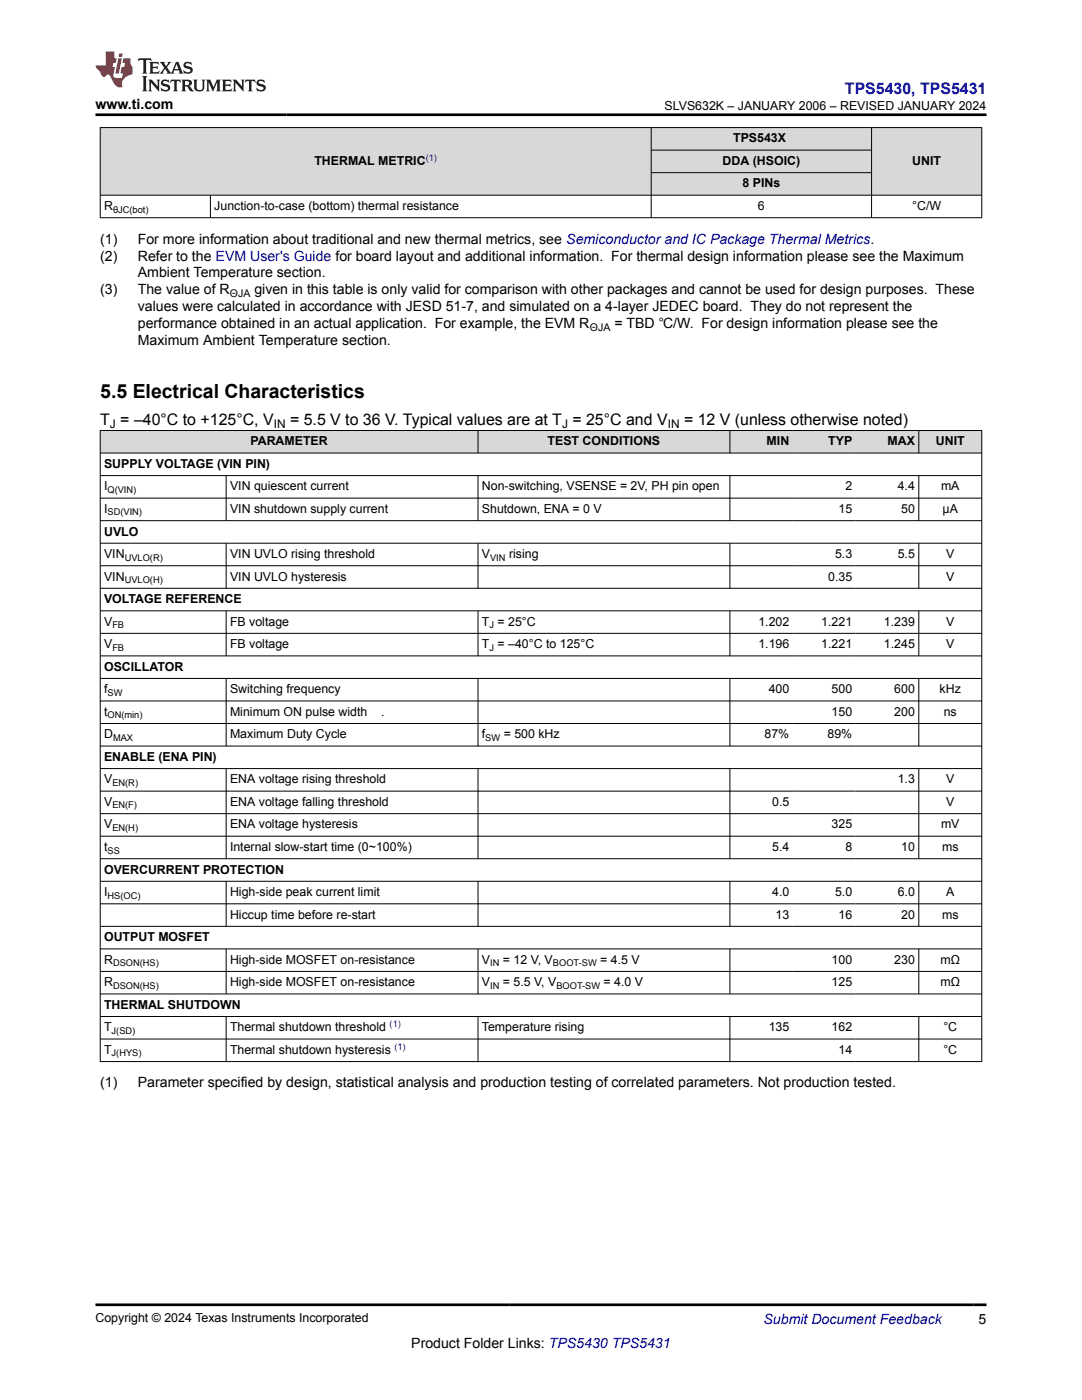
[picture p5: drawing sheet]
<svg xmlns="http://www.w3.org/2000/svg" width="216mm" height="279mm" viewBox="0 0 216 279" stroke-linecap="round" stroke-linejoin="round" font-family="sans-serif">
<defs><g id="words">
<text font-size="3.9" x="20" y="79.4">5.5 Electrical Characteristics</text>
<text font-size="3.2" fill="#00f" x="168.6" y="18.7">TPS5430, TPS5431</text>
<g font-size="3.2">
<text x="20" y="84.9">T = –40°C to +125°C, V</text>
<text x="57.9" y="84.9">= 5.5 V to 36 V. Typical values are at T = 25°C and V</text>
<text x="136.5" y="84.9">= 12 V (unless otherwise noted)</text>
</g>
<g font-size="2.8">
<text x="19" y="21.8">www.ti.com</text>
<text x="20" y="48.6">(1)</text>
<text x="20" y="52">(2)</text>
<text x="27.5" y="48.6">For more information about traditional and new thermal metrics, see Semiconductor and IC Package Thermal Metrics.</text>
<text x="27.5" y="52">Refer to the EVM User's Guide for board layout and additional information. For thermal design information please see the Maximum</text>
<text x="20" y="58.8">(3)</text>
<text x="27.5" y="55.4">Ambient Temperature section.</text>
<text x="27.5" y="58.8">The value of R</text>
<text x="50.8" y="58.8">given in this table is only valid for comparison with other packages and cannot be used for design purposes. These</text>
<text x="27.5" y="62.2">values were calculated in accordance with JESD 51-7, and simulated on a 4-layer JEDEC board. They do not represent the</text>
<text x="27.5" y="65.5">performance obtained in an actual application. For example, the EVM R</text>
<text x="122.6" y="65.5">= TBD ℃/W. For design information please see the</text>
<text x="27.5" y="68.9">Maximum Ambient Temperature section.</text>
<text x="20" y="217">(1)</text>
<text x="27.5" y="217">Parameter specified by design, statistical analysis and production testing of correlated parameters. Not production tested.</text>
<text x="82.1" y="269">Product Folder Links: TPS5430 TPS5431</text>
<text x="195.3" y="264.2">5</text>
</g>
<text font-size="2.8" fill="#00f" x="152.4" y="264.2">Submit Document Feedback</text>
<g font-size="2.5">
<text x="132.6" y="21.9">SLVS632K – JANUARY 2006 – REVISED JANUARY 2024</text>
<text x="146.3" y="28.4">TPS543X</text>
<text x="62.7" y="32.9">THERMAL METRIC</text>
<text x="144.2" y="32.9">DDA (HSOIC)</text>
<text x="182" y="32.9">UNIT</text>
<text x="20.8" y="41.9">R</text>
<text x="42.8" y="41.9">Junction-to-case (bottom) thermal resistance</text>
<text x="148.1" y="37.4">8 PINs</text>
<text x="151.2" y="41.9">6</text>
<text x="182" y="41.9">°C/W</text>
<text x="50" y="88.9">PARAMETER</text>
<text x="109.3" y="88.9">TEST CONDITIONS</text>
<text x="153" y="88.9">MIN</text>
<text x="165.3" y="88.9">TYP</text>
<text x="177.1" y="88.9">MAX</text>
<text x="186.7" y="88.9">UNIT</text>
<text x="20.8" y="93.4">SUPPLY VOLTAGE (VIN PIN)</text>
<text x="20.8" y="97.9">I</text>
<text x="45.9" y="97.9">VIN quiescent current</text>
<text x="96.2" y="97.9">Non-switching, VSENSE = 2V, PH pin open</text>
<text x="168.7" y="97.9">2</text>
<text x="179.1" y="97.9">4.4</text>
<text x="187.8" y="97.9">mA</text>
<text x="20.8" y="102.4">I</text>
<text x="20.8" y="106.9">UVLO</text>
<text x="45.9" y="102.4">VIN shutdown supply current</text>
<text x="96.2" y="102.4">Shutdown, ENA = 0 V</text>
<text x="167.3" y="102.4">15</text>
<text x="179.8" y="102.4">50</text>
<text x="188.1" y="102.4">µA</text>
<text x="20.8" y="111.4">VIN</text>
<text x="45.9" y="111.4">VIN UVLO rising threshold</text>
<text x="96.2" y="111.4">V</text>
<text x="101.6" y="111.4">rising</text>
<text x="166.6" y="111.4">5.3</text>
<text x="179.1" y="111.4">5.5</text>
<text x="188.8" y="111.4">V</text>
<text x="20.8" y="115.9">VIN</text>
<text x="45.9" y="115.9">VIN UVLO hysteresis</text>
<text x="165.3" y="115.9">0.35</text>
<text x="188.8" y="115.9">V</text>
<text x="20.8" y="120.4">VOLTAGE REFERENCE</text>
<text x="20.8" y="124.9">V</text>
<text x="45.9" y="124.9">FB voltage</text>
<text x="96.2" y="124.9">T = 25°C</text>
<text x="151.3" y="124.9">1.202</text>
<text x="163.9" y="124.9">1.221</text>
<text x="176.4" y="124.9">1.239</text>
<text x="188.8" y="124.9">V</text>
<text x="20.8" y="129.4">V</text>
<text x="45.9" y="129.4">FB voltage</text>
<text x="96.2" y="129.4">T = –40°C to 125°C</text>
<text x="151.3" y="129.4">1.196</text>
<text x="163.9" y="129.4">1.221</text>
<text x="176.4" y="129.4">1.245</text>
<text x="188.8" y="129.4">V</text>
<text x="20.8" y="133.9">OSCILLATOR</text>
<text x="20.8" y="138.4">f</text>
<text x="20.8" y="142.9">t</text>
<text x="45.9" y="138.4">Switching frequency</text>
<text x="45.9" y="142.9">Minimum ON pulse width</text>
<text x="76.1" y="142.9">.</text>
<text x="153.4" y="138.4">400</text>
<text x="165.9" y="138.4">500</text>
<text x="165.9" y="142.9">150</text>
<text x="178.4" y="138.4">600</text>
<text x="178.4" y="142.9">200</text>
<text x="187.5" y="138.4">kHz</text>
<text x="188.3" y="142.9">ns</text>
<text x="20.8" y="147.4">D</text>
<text x="45.9" y="147.4">Maximum Duty Cycle</text>
<text x="96.2" y="147.4">f</text>
<text x="100.5" y="147.4">= 500 kHz</text>
<text x="152.6" y="147.4">87%</text>
<text x="165.1" y="147.4">89%</text>
<text x="20.8" y="151.9">ENABLE (ENA PIN)</text>
<text x="20.8" y="156.3">V</text>
<text x="20.8" y="160.8">V</text>
<text x="45.9" y="156.3">ENA voltage rising threshold</text>
<text x="45.9" y="160.8">ENA voltage falling threshold</text>
<text x="154.1" y="160.8">0.5</text>
<text x="179.1" y="156.3">1.3</text>
<text x="188.8" y="156.3">V</text>
<text x="188.8" y="160.8">V</text>
<text x="20.8" y="165.3">V</text>
<text x="45.9" y="165.3">ENA voltage hysteresis</text>
<text x="165.9" y="165.3">325</text>
<text x="187.8" y="165.3">mV</text>
<text x="20.8" y="169.8">t</text>
<text x="45.9" y="169.8">Internal slow-start time (0~100%)</text>
<text x="154.1" y="169.8">5.4</text>
<text x="168.7" y="169.8">8</text>
<text x="179.8" y="169.8">10</text>
<text x="188" y="169.8">ms</text>
<text x="20.8" y="174.3">OVERCURRENT PROTECTION</text>
<text x="20.8" y="178.8">I</text>
<text x="45.9" y="178.8">High-side peak current limit</text>
<text x="154.1" y="178.8">4.0</text>
<text x="166.6" y="178.8">5.0</text>
<text x="179.1" y="178.8">6.0</text>
<text x="188.8" y="178.8">A</text>
<text x="45.9" y="183.3">Hiccup time before re-start</text>
<text x="154.8" y="183.3">13</text>
<text x="167.3" y="183.3">16</text>
<text x="179.8" y="183.3">20</text>
<text x="188" y="183.3">ms</text>
<text x="20.8" y="187.8">OUTPUT MOSFET</text>
<text x="20.8" y="192.3">R</text>
<text x="20.8" y="196.8">R</text>
<text x="45.9" y="192.3">High-side MOSFET on-resistance</text>
<text x="45.9" y="196.8">High-side MOSFET on-resistance</text>
<text x="96.2" y="192.3">V</text>
<text x="96.2" y="196.8">V</text>
<text x="100.3" y="192.3">= 12 V, V</text>
<text x="100.3" y="196.8">= 5.5 V, V</text>
<text x="119.8" y="192.3">= 4.5 V</text>
<text x="120.5" y="196.8">= 4.0 V</text>
<text x="165.9" y="192.3">100</text>
<text x="165.9" y="196.8">125</text>
<text x="178.4" y="192.3">230</text>
<text x="187.7" y="192.3">mΩ</text>
<text x="187.7" y="196.8">mΩ</text>
<text x="20.8" y="201.3">THERMAL SHUTDOWN</text>
<text x="20.8" y="205.8">T</text>
<text x="45.9" y="205.8">Thermal shutdown threshold</text>
<text x="96.2" y="205.8">Temperature rising</text>
<text x="153.4" y="205.8">135</text>
<text x="165.9" y="205.8">162</text>
<text x="188.2" y="205.8">°C</text>
<text x="20.8" y="210.3">T</text>
<text x="45.9" y="210.3">Thermal shutdown hysteresis</text>
<text x="167.3" y="210.3">14</text>
<text x="188.2" y="210.3">°C</text>
<text x="19" y="263.9">Copyright © 2024 Texas Instruments Incorporated</text>
</g>
<g font-size="2.4">
<text x="21.9" y="85.5">J</text>
<text x="54.6" y="85.5">IN</text>
<text x="112.2" y="85.5">J</text>
<text x="133.2" y="85.5">IN</text>
</g>
<g font-size="2.1">
<text x="45.9" y="59.3">ΘJA</text>
<text x="117.7" y="66.1">ΘJA</text>
</g>
<g font-size="1.9" fill="#00f">
<text x="84.9" y="32.1">(1)</text>
<text x="77.7" y="205">(1)</text>
<text x="78.7" y="209.5">(1)</text>
</g>
<g font-size="1.9">
<text x="22.6" y="42.4">θJC(bot)</text>
<text x="21.5" y="98.4">Q(VIN)</text>
<text x="21.5" y="102.9">SD(VIN)</text>
<text x="24.9" y="111.9">UVLO(R)</text>
<text x="97.8" y="111.9">VIN</text>
<text x="24.9" y="116.4">UVLO(H)</text>
<text x="22.4" y="125.4">FB</text>
<text x="97.7" y="125.4">J</text>
<text x="22.4" y="129.9">FB</text>
<text x="97.7" y="129.9">J</text>
<text x="21.5" y="138.9">SW</text>
<text x="21.5" y="143.3">ON(min)</text>
<text x="22.6" y="147.8">MAX</text>
<text x="96.8" y="147.8">SW</text>
<text x="22.4" y="156.8">EN(R)</text>
<text x="22.4" y="161.3">EN(F)</text>
<text x="22.4" y="165.8">EN(H)</text>
<text x="21.5" y="170.3">SS</text>
<text x="21.5" y="179.3">HS(OC)</text>
<text x="22.6" y="192.8">DSON(HS)</text>
<text x="22.6" y="197.3">DSON(HS)</text>
<text x="97.8" y="192.8">IN</text>
<text x="97.8" y="197.3">IN</text>
<text x="110.3" y="192.8">BOOT-SW</text>
<text x="111" y="197.3">BOOT-SW</text>
<text x="22.3" y="206.3">J(SD)</text>
<text x="22.3" y="210.8">J(HYS)</text>
</g>
</g></defs>
<g fill="#d8d8d8">
<path d="M20 25.5h175.9v4.5h-175.9z" fill-rule="evenodd"/>
<path d="M20.1 25.5h109.8v13.4h-109.8z" fill-rule="evenodd"/>
<path d="M130 25.5h43.9v4.4h-43.9z" fill-rule="evenodd"/>
<path d="M174 25.5h21.8v13.4h-21.8z" fill-rule="evenodd"/>
<path d="M130 30h43.9v4.4h-43.9z" fill-rule="evenodd"/>
<path d="M130 34.5h43.9v4.4h-43.9z" fill-rule="evenodd"/>
</g>
<path d="M19.9 25.5h176.1M19.9 39h176.1M20 25.4v18.1M42 39v4.5M129.9 25.4v18.1M129.9 30h44.1M129.9 34.5h44.1M173.9 25.4v18.1M195.9 25.4v18.1M19.9 43.5h176.1" fill="none" stroke="#000" stroke-width=".2"/>
<g fill="#d8d8d8">
<path d="M20 85.9h175.9v4.5h-175.9z" fill-rule="evenodd"/>
<path d="M20.1 86h75.2v4.4h-75.2z" fill-rule="evenodd"/>
<path d="M95.4 86h50.2v4.4h-50.2z" fill-rule="evenodd"/>
<path d="M145.7 86h12.5v4.4h-12.5z" fill-rule="evenodd"/>
<path d="M158.2 86h12.6v4.4h-12.6z" fill-rule="evenodd"/>
<path d="M170.8 86h12.5v4.4h-12.5z" fill-rule="evenodd"/>
<path d="M183.4 86h12.4v4.4h-12.4z" fill-rule="evenodd"/>
</g>
<g fill="none" stroke="#000" stroke-width=".2">
<path d="M19.9 85.9h176.1M19.9 90.4h176.1M19.9 94.9h176.1M19.9 99.4h176.1M20 85.9v126M45.1 94.9v9.1M95.4 85.9v4.6M95.4 94.9v9.1M145.6 85.9v4.6M145.6 94.9v9.1M183.3 85.9v4.6M183.3 94.9v9.1"/>
<path d="M195.9 85.9v126M19.9 103.9h176.1M19.9 108.4h176.1M19.9 112.9h176.1M19.9 117.4h176.1M45.1 108.4v9.1M95.4 108.4v9.1M145.6 108.4v9.1M183.3 108.4v9.1M19.9 121.9h176.1M19.9 126.4h176.1M19.9 130.9h176.1"/>
<path d="M19.9 135.4h176.1M19.9 139.9h176.1M45.1 121.9v9.1M45.1 135.4v13.6M95.4 121.9v9.1M95.4 135.4v13.6M145.6 121.9v9.1M145.6 135.4v13.6M183.3 121.9v9.1M183.3 135.4v13.6M19.9 144.4h176.1M19.9 148.9h176.1"/>
<path d="M19.9 153.4h176.1M19.9 157.9h176.1M45.1 153.4v18M95.4 153.4v18M145.6 153.4v18M183.3 153.4v18M19.9 162.4h176.1M19.9 166.9h176.1M19.9 171.4h176.1M19.9 175.9h176.1M45.1 175.9v9M95.4 175.9v9"/>
<path d="M145.6 175.9v9M183.3 175.9v9M19.9 180.4h176.1M19.9 184.9h176.1M19.9 189.4h176.1M19.9 193.9h176.1M19.9 198.4h176.1M45.1 189.4v9M95.4 189.4v9M145.6 189.4v9M183.3 189.4v9M19.9 202.9h176.1"/>
<path d="M19.9 207.4h176.1M19.9 211.9h176.1M45.1 202.9v9M95.4 202.9v9M145.6 202.9v9M183.3 202.9v9"/>
</g>
<path d="M27.7 11.6l-.2 .6 .5-.2h.6v.1v2.2l-.2 .4h1l-.2-.4v-2.2v-.1h.5l.5 .2-.1-.6zM29.8 12.4l.2 .3v1.6l-.2 .4h1.9l.1-.6a1.08 1.08 0 0 1-1.3 .2v-.7h.6l.4 .2v-.7l-.4 .2h-.6v-.5l.2-.2a1 1 0 0 1 1 .3l-.1-.5zM31.8 12.4l1 1.1-1 1.2h.9l-.2-.2 .4-.8 .5 .8-.2 .2h1.6l-.2-.2 .1-.5h1l.1 .5-.1 .2h.9l-.2-.4-.8-1.9h-.5l-1 2.1-.8-1.1 .9-1h-.8l.2 .2-.5 .6-.3-.6 .1-.2zM35.2 12.8l.4 1h-.8zM36.8 12.5a.65 .65 0 0 0-.2 .7 .65 .65 0 0 0 .6 .5l.7 .1 .1 .3a.79 .79 0 0 1-.7 .4 .79 .79 0 0 1-.7-.5l.1 .7 .2-.1a.93 .93 0 0 0 1.1 0 .93 .93 0 0 0 .4-.9 1.46 1.46 0 0 0-1.2-.6l-.1-.3a1.09 1.09 0 0 1 1.2 .2l-.2-.6-.1 .1-.6-.2zM28.4 15.2l.2 .4v2.2l-.2 .4h1l-.2-.4v-2.2l.2-.4zM29.6 15.9l.2 .4v1.5l-.2 .4h.8l-.3-.4v-1.3l1.7 1.8v-2l.2-.4h-.8l.2 .2 .1 1.1-1.2-1.3zM32.3 16a.65 .65 0 0 0-.2 .8 .65 .65 0 0 0 .7 .4l.6 .2 .1 .2a.79 .79 0 0 1-.7 .4 .79 .79 0 0 1-.7-.5l.1 .7 .2-.1a.93 .93 0 0 0 1.1 .1 .93 .93 0 0 0 .4-1 1.46 1.46 0 0 0-1.2-.5l-.1-.4a1.09 1.09 0 0 1 1.2 .2l-.2-.6-.1 .1-.6-.1zM34.1 15.9l-.1 .6a.63 .63 0 0 1 .7-.3l.1 1.6-.3 .4h1l-.2-.4v-1.6a.66 .66 0 0 1 .8 .3l-.1-.6zM36.2 15.9l.2 .4v1.5l-.2 .4h.9l-.2-.2v-.7h.5l.1 .2a.79 .79 0 0 0 1.2 .6l-1-.9a.61 .61 0 0 0 .6-.6 .61 .61 0 0 0-.5-.7zM36.9 16.2h.2a.47 .47 0 0 1 .5 .1 .47 .47 0 0 1 .1 .5l-.2 .1-.6 .1zM38.5 15.9l.2 .2a2.27 2.27 0 0 0 .4 2 1.04 1.04 0 0 0 1.7-.7v-1.3l.2-.2h-.8l.2 .4v1.1a.6 .6 0 0 1-.6 .6 .6 .6 0 0 1-.6-.6v-1.1l.3-.4zM41.1 15.9l.2 .4v1.5l-.2 .4h.7l-.2-.4v-1.4l.9 1.9 .8-1.9v1.4l-.2 .4h1l-.3-.4v-1.5l.3-.4h-.8l-.7 1.5-.7-1.5zM44.3 15.9l.2 .4v1.5l-.2 .4h1.9l.1-.6a1.09 1.09 0 0 1-1.3 .2v-.7h.6l.4 .2v-.6l-.4 .2h-.6v-.6l.2-.1a1.01 1.01 0 0 1 1 .3l-.1-.6zM46.4 15.9l.3 .4v1.5l-.3 .4h.8l-.2-.4v-1.3l1.6 1.8v-2l.2-.4h-.7l.2 .2v1.1l-1.2-1.3zM49 15.9l-.1 .6a.63 .63 0 0 1 .8-.3v1.6l-.3 .4h1l-.2-.4v-1.6a.66 .66 0 0 1 .8 .3l-.1-.6zM51.4 16a.65 .65 0 0 0-.2 .8 .65 .65 0 0 0 .6 .4l.6 .2 .2 .2a.79 .79 0 0 1-.8 .4 .79 .79 0 0 1-.6-.5l.1 .7 .2-.1a.93 .93 0 0 0 1 .1 .93 .93 0 0 0 .5-1 1.46 1.46 0 0 0-1.3-.5l-.1-.4a1.09 1.09 0 0 1 1.3 .2l-.2-.6-.2 .1-.5-.1z" fill="#231f20"/>
<path d="M21.1 10.3v2.7h-2.1l.1 .4 .9 1a.95 .95 0 0 0 .9 .9 .59 .59 0 0 1 .6-.4 .59 .59 0 0 1 .5 .3l.4 .8a1.59 1.59 0 0 0 2.1 1.4 1.61 1.61 0 0 1 1-2.3l1-.3-.1-1.5a1.59 1.59 0 0 1-.4-1.7h-1.4l-.2 .9h.5l-.1 .9h-.5l-.2 .9v.3l.4 .1-.2 .9h-.6a.73 .73 0 0 1-1.1-.7l.3-1.5h-.5l.2-.9h.5l.2-.9h-.5v-1.3zM23.6 11.6l-.6 3.1h.7l.6-3.1zM23.8 10.7l-.1 .6h.7l.1-.6z" fill="#ed1c24"/>
<path d="M19 22.9h177.8M19 260.4h177.8" fill="none" stroke="#000" stroke-width=".53"/>
<use href="#words"/>
</svg>
